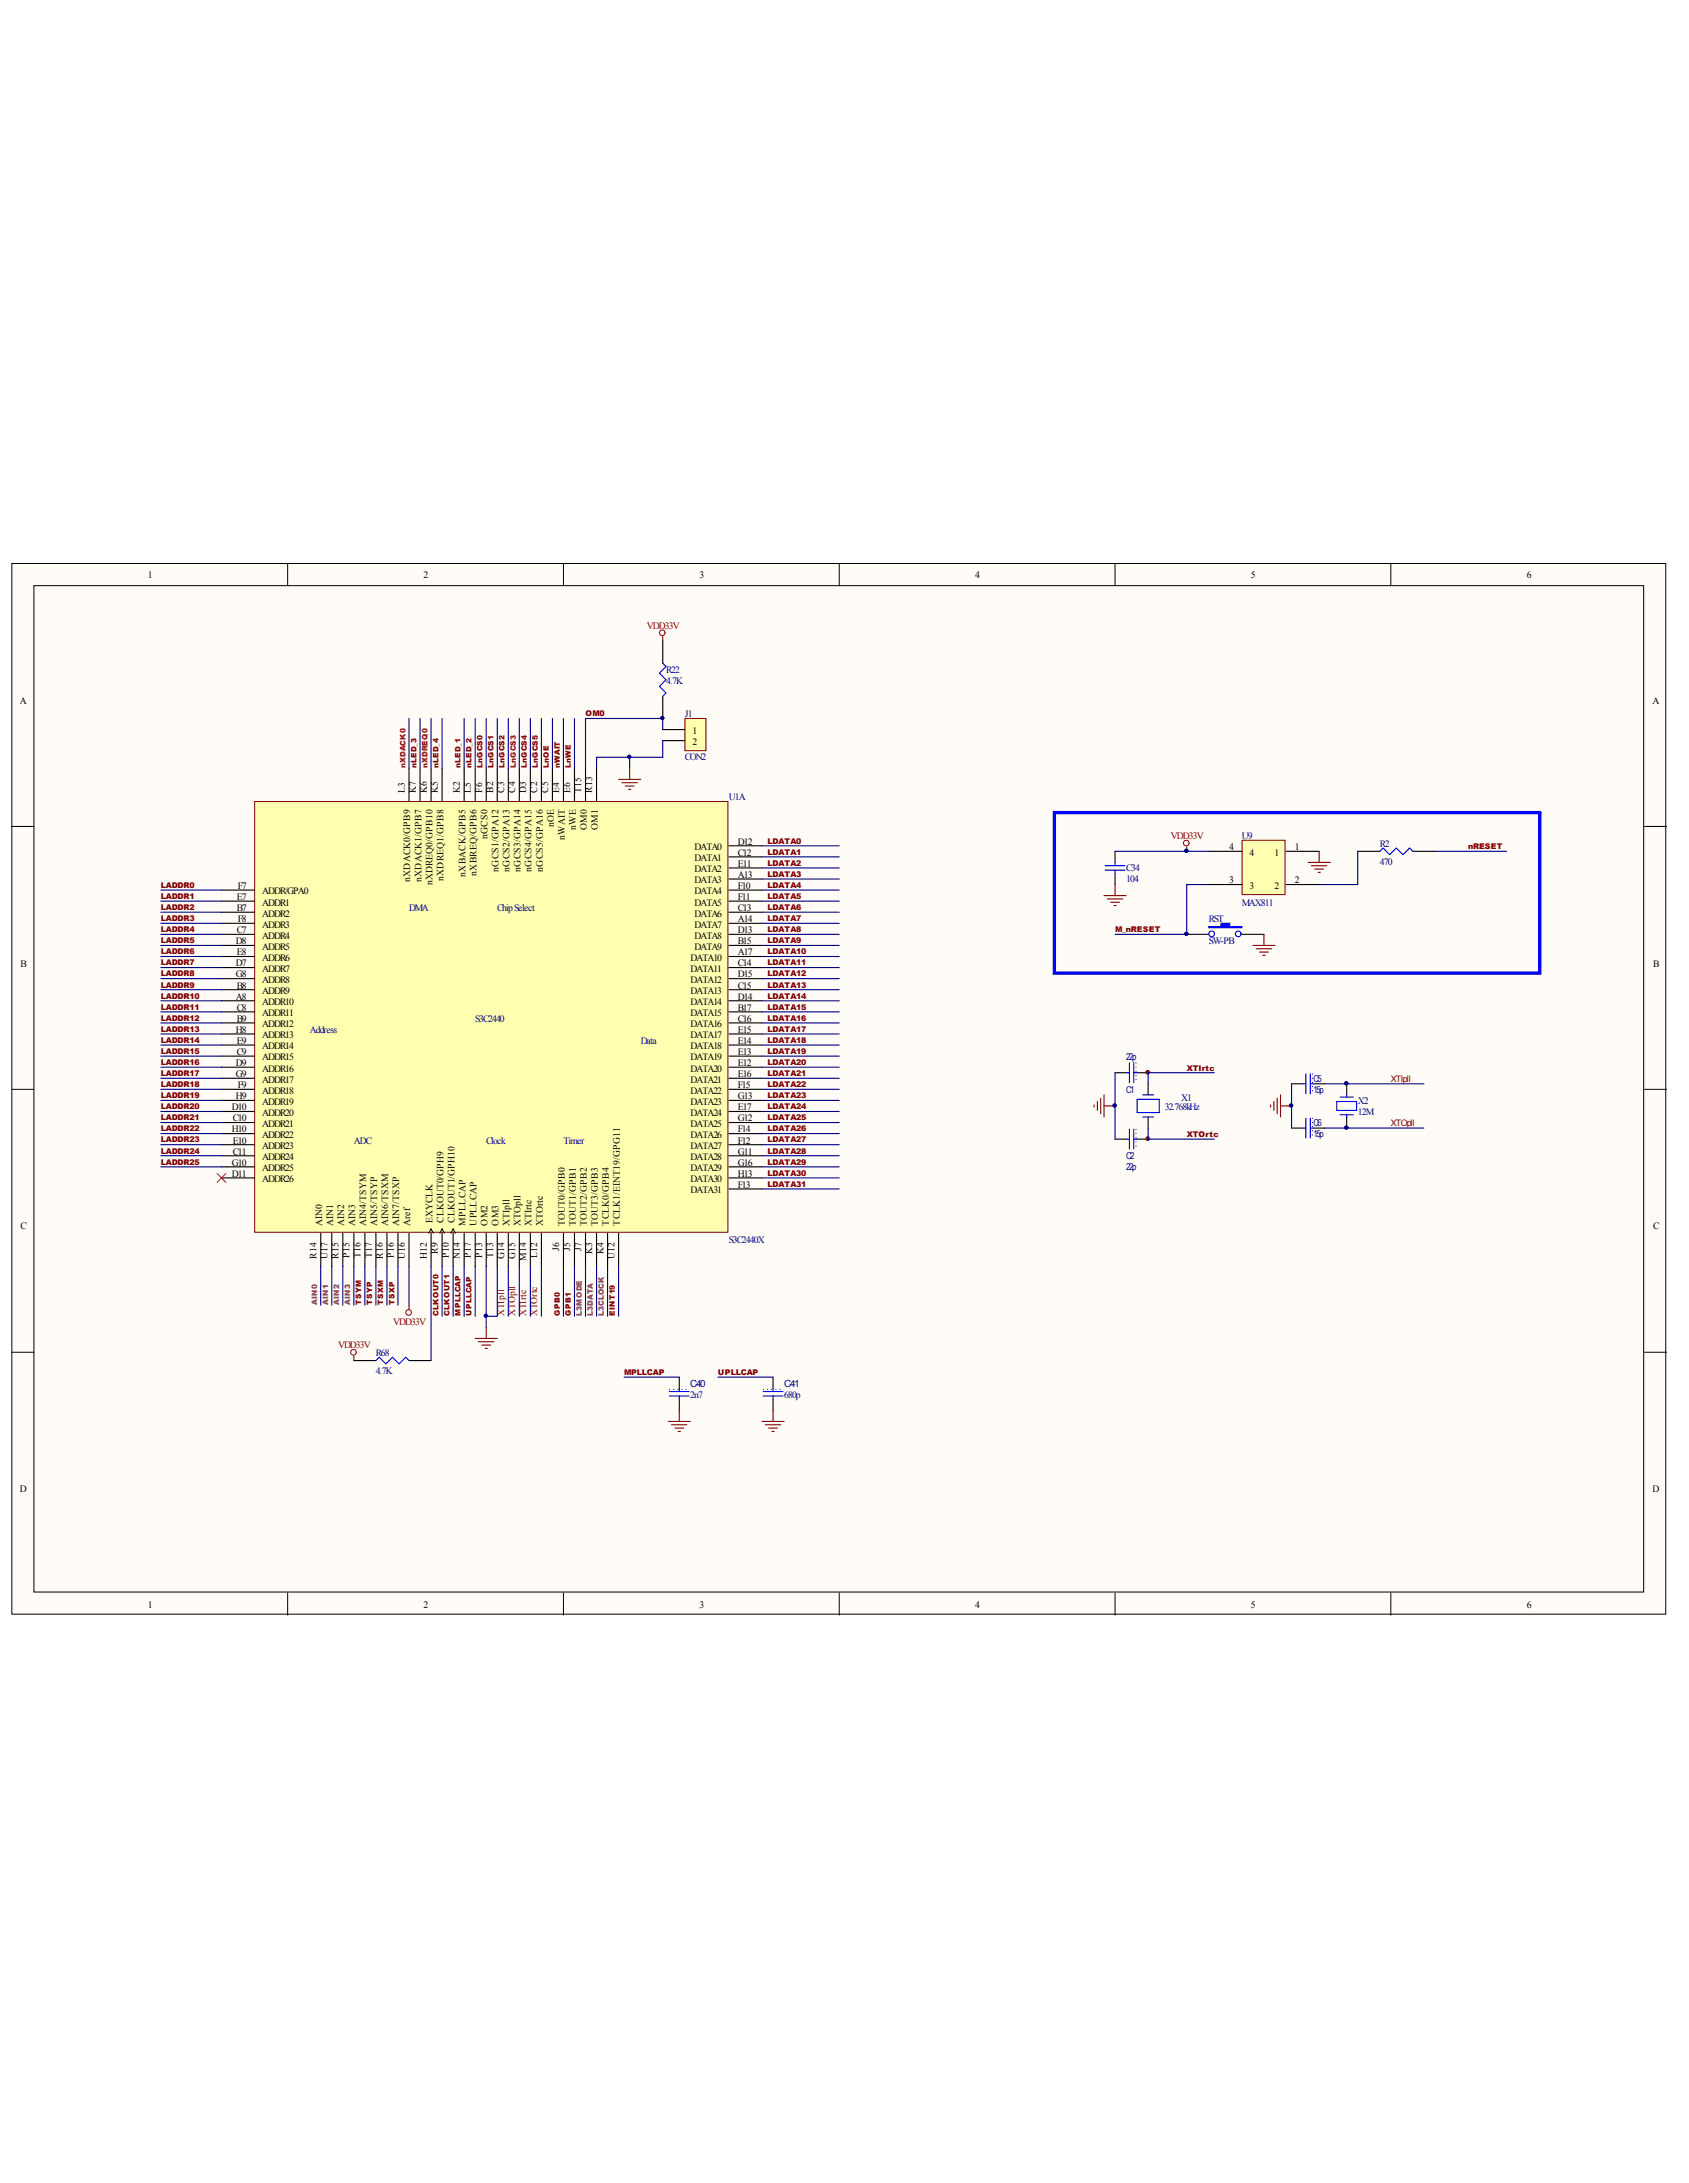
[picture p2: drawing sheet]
<svg xmlns="http://www.w3.org/2000/svg" width="216mm" height="279mm" viewBox="0 0 216 279" stroke-linecap="round" stroke-linejoin="round" font-family="sans-serif">
<defs><g id="words">
<g font-size="1.3" fill="#000080">
<text x="88.2" y="177.3">C40</text>
<text x="100.2" y="177.3">C41</text>
</g>
<g font-size="1.2">
<text x="18.9" y="73.9">1</text>
<text x="54.1" y="73.9">2</text>
<text x="89.4" y="73.9">3</text>
<text x="124.7" y="73.9">4</text>
<text x="159.9" y="73.9">5</text>
<text x="195.2" y="73.9">6</text>
<text x="2.5" y="89.9">A</text>
<text x="211.3" y="89.9">A</text>
<text x="88.5" y="93.8">1</text>
<text x="88.5" y="95.2">2</text>
<text x="51.7" y="101.3" transform="rotate(-90 51.7 101.3)">L3</text>
<text x="53.2" y="101.3" transform="rotate(-90 53.2 101.3)">K7</text>
<text x="54.6" y="101.3" transform="rotate(-90 54.6 101.3)">K6</text>
<text x="56" y="101.3" transform="rotate(-90 56 101.3)">K5</text>
<text x="58.8" y="101.3" transform="rotate(-90 58.8 101.3)">K2</text>
<text x="60.2" y="101.3" transform="rotate(-90 60.2 101.3)">L5</text>
<text x="61.6" y="101.3" transform="rotate(-90 61.6 101.3)">F6</text>
<text x="63" y="101.3" transform="rotate(-90 63 101.3)">B2</text>
<text x="64.4" y="101.3" transform="rotate(-90 64.4 101.3)">C3</text>
<text x="65.8" y="101.3" transform="rotate(-90 65.8 101.3)">C4</text>
<text x="67.3" y="101.3" transform="rotate(-90 67.3 101.3)">D3</text>
<text x="68.7" y="101.3" transform="rotate(-90 68.7 101.3)">C2</text>
<text x="70.1" y="101.3" transform="rotate(-90 70.1 101.3)">C5</text>
<text x="71.5" y="101.3" transform="rotate(-90 71.5 101.3)">E4</text>
<text x="72.9" y="101.3" transform="rotate(-90 72.9 101.3)">E6</text>
<text x="74.3" y="101.3" transform="rotate(-90 74.3 101.3)">T15</text>
<text x="75.7" y="101.3" transform="rotate(-90 75.7 101.3)">R13</text>
<text x="62.3" y="107.2" transform="rotate(-90 62.3 107.2)">nGCS0</text>
<text x="70.8" y="105.7" transform="rotate(-90 70.8 105.7)">nOE</text>
<text x="72.2" y="107.4" transform="rotate(-90 72.2 107.4)">nWAIT</text>
<text x="73.6" y="106.1" transform="rotate(-90 73.6 106.1)">nWE</text>
<text x="75" y="106.1" transform="rotate(-90 75 106.1)">OM0</text>
<text x="76.4" y="106.1" transform="rotate(-90 76.4 106.1)">OM1</text>
<text x="94.3" y="108">D12</text>
<text x="30.4" y="113.6">F7</text>
<text x="52.4" y="112.7" transform="rotate(-90 52.4 112.7)">nXDACK0/GPB9</text>
<text x="53.9" y="112.7" transform="rotate(-90 53.9 112.7)">nXDACK1/GPB7</text>
<text x="55.3" y="113.2" transform="rotate(-90 55.3 113.2)">nXDREQ0/GPB10</text>
<text x="56.7" y="112.6" transform="rotate(-90 56.7 112.6)">nXDREQ1/GPB8</text>
<text x="59.5" y="112.1" transform="rotate(-90 59.5 112.1)">nXBACK/GPB5</text>
<text x="60.9" y="111.9" transform="rotate(-90 60.9 111.9)">nXBREQ/GPB6</text>
<text x="63.7" y="111.4" transform="rotate(-90 63.7 111.4)">nGCS1/GPA12</text>
<text x="65.1" y="111.4" transform="rotate(-90 65.1 111.4)">nGCS2/GPA13</text>
<text x="66.6" y="111.4" transform="rotate(-90 66.6 111.4)">nGCS3/GPA14</text>
<text x="68" y="111.4" transform="rotate(-90 68 111.4)">nGCS4/GPA15</text>
<text x="69.4" y="111.4" transform="rotate(-90 69.4 111.4)">nGCS5/GPA16</text>
<text x="88.8" y="108.7">DATA0</text>
<text x="88.8" y="110.1">DATA1</text>
<text x="88.8" y="111.5">DATA2</text>
<text x="88.8" y="112.9">DATA3</text>
<text x="94.3" y="109.4">C12</text>
<text x="94.3" y="110.8">E11</text>
<text x="94.3" y="112.2">A13</text>
<text x="94.3" y="113.6">F10</text>
<text x="157.1" y="112.9">3</text>
<text x="157.1" y="108.7">4</text>
<text x="159.7" y="113.6">3</text>
<text x="159.7" y="109.4">4</text>
<text x="162.9" y="109.4">1</text>
<text x="162.9" y="113.6">2</text>
<text x="165.5" y="108.7">1</text>
<text x="165.5" y="112.9">2</text>
<text x="30.3" y="115">E7</text>
<text x="30.3" y="116.5">B7</text>
<text x="30.3" y="119.3">C7</text>
<text x="30.4" y="117.9">F8</text>
<text x="33.5" y="114.3">ADDR/GPA0</text>
<text x="33.5" y="115.7">ADDR1</text>
<text x="33.5" y="117.2">ADDR2</text>
<text x="33.5" y="118.6">ADDR3</text>
<text x="33.5" y="120">ADDR4</text>
<text x="88.8" y="114.3">DATA4</text>
<text x="88.8" y="115.7">DATA5</text>
<text x="88.8" y="117.2">DATA6</text>
<text x="88.8" y="118.6">DATA7</text>
<text x="88.8" y="120">DATA8</text>
<text x="94.3" y="115">F11</text>
<text x="94.3" y="116.5">C13</text>
<text x="94.3" y="117.9">A14</text>
<text x="94.3" y="119.3">D13</text>
<text x="2.6" y="123.5">B</text>
<text x="30.1" y="120.7">D8</text>
<text x="30.1" y="123.5">D7</text>
<text x="30.1" y="124.9">G8</text>
<text x="30.3" y="122.1">E8</text>
<text x="33.5" y="121.4">ADDR5</text>
<text x="33.5" y="122.8">ADDR6</text>
<text x="33.5" y="124.2">ADDR7</text>
<text x="33.5" y="125.7">ADDR8</text>
<text x="88.3" y="122.8">DATA10</text>
<text x="88.3" y="124.2">DATA11</text>
<text x="88.3" y="125.7">DATA12</text>
<text x="88.8" y="121.4">DATA9</text>
<text x="94.3" y="120.7">B15</text>
<text x="94.3" y="122.1">A17</text>
<text x="94.3" y="123.5">C14</text>
<text x="94.3" y="124.9">D15</text>
<text x="211.3" y="123.5">B</text>
<text x="30.1" y="127.8">A8</text>
<text x="30.3" y="126.4">B8</text>
<text x="30.3" y="129.2">C8</text>
<text x="30.3" y="130.6">B9</text>
<text x="33.5" y="127.1">ADDR9</text>
<text x="33.5" y="128.5">ADDR10</text>
<text x="33.5" y="129.9">ADDR11</text>
<text x="33.5" y="131.3">ADDR12</text>
<text x="88.3" y="127.1">DATA13</text>
<text x="88.3" y="128.5">DATA14</text>
<text x="88.3" y="129.9">DATA15</text>
<text x="88.3" y="131.3">DATA16</text>
<text x="94.3" y="126.4">C15</text>
<text x="94.3" y="127.8">D14</text>
<text x="94.3" y="129.2">B17</text>
<text x="94.3" y="130.6">C16</text>
<text x="30.1" y="132">H8</text>
<text x="30.1" y="136.3">D9</text>
<text x="30.1" y="137.7">G9</text>
<text x="30.3" y="133.4">E9</text>
<text x="30.3" y="134.9">C9</text>
<text x="33.5" y="132.7">ADDR13</text>
<text x="33.5" y="134.1">ADDR14</text>
<text x="33.5" y="135.6">ADDR15</text>
<text x="33.5" y="137">ADDR16</text>
<text x="88.3" y="132.7">DATA17</text>
<text x="88.3" y="134.1">DATA18</text>
<text x="88.3" y="135.6">DATA19</text>
<text x="88.3" y="137">DATA20</text>
<text x="94.3" y="132">E15</text>
<text x="94.3" y="133.4">E14</text>
<text x="94.3" y="134.9">E13</text>
<text x="94.3" y="136.3">E12</text>
<text x="94.3" y="137.7">E16</text>
<text x="29.6" y="141.9">D10</text>
<text x="29.8" y="143.3">C10</text>
<text x="30.1" y="140.5">H9</text>
<text x="30.4" y="139.1">F9</text>
<text x="33.5" y="138.4">ADDR17</text>
<text x="33.5" y="139.8">ADDR18</text>
<text x="33.5" y="141.2">ADDR19</text>
<text x="33.5" y="142.6">ADDR20</text>
<text x="88.3" y="138.4">DATA21</text>
<text x="88.3" y="139.8">DATA22</text>
<text x="88.3" y="141.2">DATA23</text>
<text x="88.3" y="142.6">DATA24</text>
<text x="94.3" y="139.1">F15</text>
<text x="94.3" y="140.5">G13</text>
<text x="94.3" y="141.9">E17</text>
<text x="94.3" y="143.3">G12</text>
<text x="29.6" y="144.8">H10</text>
<text x="29.6" y="149">G10</text>
<text x="29.8" y="146.2">E10</text>
<text x="29.8" y="147.6">C11</text>
<text x="33.5" y="144.1">ADDR21</text>
<text x="33.5" y="145.5">ADDR22</text>
<text x="33.5" y="146.9">ADDR23</text>
<text x="33.5" y="148.3">ADDR24</text>
<text x="33.5" y="149.7">ADDR25</text>
<text x="88.3" y="144.1">DATA25</text>
<text x="88.3" y="145.5">DATA26</text>
<text x="88.3" y="146.9">DATA27</text>
<text x="88.3" y="148.3">DATA28</text>
<text x="88.3" y="149.7">DATA29</text>
<text x="94.3" y="144.8">F14</text>
<text x="94.3" y="146.2">F12</text>
<text x="94.3" y="147.6">G11</text>
<text x="94.3" y="149">G16</text>
<text x="29.6" y="150.4">D11</text>
<text x="33.5" y="151.1">ADDR26</text>
<text x="88.3" y="151.1">DATA30</text>
<text x="88.3" y="152.5">DATA31</text>
<text x="94.3" y="150.4">H13</text>
<text x="94.3" y="151.8">F13</text>
<text x="2.6" y="157.2">C</text>
<text x="40.5" y="160.9" transform="rotate(-90 40.5 160.9)">R14</text>
<text x="41.2" y="156.7" transform="rotate(-90 41.2 156.7)">AIN0</text>
<text x="41.9" y="160.9" transform="rotate(-90 41.9 160.9)">U17</text>
<text x="42.6" y="156.7" transform="rotate(-90 42.6 156.7)">AIN1</text>
<text x="43.3" y="160.9" transform="rotate(-90 43.3 160.9)">R15</text>
<text x="44" y="156.7" transform="rotate(-90 44 156.7)">AIN2</text>
<text x="44.7" y="160.8" transform="rotate(-90 44.7 160.8)">P15</text>
<text x="45.4" y="156.7" transform="rotate(-90 45.4 156.7)">AIN3</text>
<text x="46.1" y="160.8" transform="rotate(-90 46.1 160.8)">T16</text>
<text x="46.8" y="156.7" transform="rotate(-90 46.8 156.7)">AIN4/TSYM</text>
<text x="47.5" y="160.8" transform="rotate(-90 47.5 160.8)">T17</text>
<text x="48.2" y="156.7" transform="rotate(-90 48.2 156.7)">AIN5/TSYP</text>
<text x="48.9" y="160.9" transform="rotate(-90 48.9 160.9)">R16</text>
<text x="49.6" y="156.7" transform="rotate(-90 49.6 156.7)">AIN6/TSXM</text>
<text x="50.3" y="160.8" transform="rotate(-90 50.3 160.8)">P16</text>
<text x="51" y="156.7" transform="rotate(-90 51 156.7)">AIN7/TSXP</text>
<text x="51.7" y="160.9" transform="rotate(-90 51.7 160.9)">U16</text>
<text x="52.4" y="156.7" transform="rotate(-90 52.4 156.7)">Aref</text>
<text x="54.6" y="160.9" transform="rotate(-90 54.6 160.9)">H12</text>
<text x="55.3" y="156.4" transform="rotate(-90 55.3 156.4)">EXYCLK</text>
<text x="56" y="160.3" transform="rotate(-90 56 160.3)">R9</text>
<text x="56.7" y="156.4" transform="rotate(-90 56.7 156.4)">CLKOUT0/GPH9</text>
<text x="57.4" y="160.8" transform="rotate(-90 57.4 160.8)">P10</text>
<text x="58.1" y="156.4" transform="rotate(-90 58.1 156.4)">CLKOUT1/GPH10</text>
<text x="58.8" y="160.9" transform="rotate(-90 58.8 160.9)">N14</text>
<text x="59.5" y="156.7" transform="rotate(-90 59.5 156.7)">MPLLCAP</text>
<text x="60.2" y="160.8" transform="rotate(-90 60.2 160.8)">P17</text>
<text x="60.9" y="156.7" transform="rotate(-90 60.9 156.7)">UPLLCAP</text>
<text x="61.6" y="160.8" transform="rotate(-90 61.6 160.8)">P13</text>
<text x="62.3" y="156.7" transform="rotate(-90 62.3 156.7)">OM2</text>
<text x="63" y="160.8" transform="rotate(-90 63 160.8)">T13</text>
<text x="63.7" y="156.7" transform="rotate(-90 63.7 156.7)">OM3</text>
<text x="64.4" y="160.9" transform="rotate(-90 64.4 160.9)">G14</text>
<text x="65.1" y="156.7" transform="rotate(-90 65.1 156.7)">XTIpll</text>
<text x="65.8" y="160.9" transform="rotate(-90 65.8 160.9)">G15</text>
<text x="66.6" y="156.7" transform="rotate(-90 66.6 156.7)">XTOpll</text>
<text x="67.3" y="161.2" transform="rotate(-90 67.3 161.2)">M14</text>
<text x="68" y="156.7" transform="rotate(-90 68 156.7)">XTIrtc</text>
<text x="68.7" y="160.8" transform="rotate(-90 68.7 160.8)">L12</text>
<text x="69.4" y="156.7" transform="rotate(-90 69.4 156.7)">XTOrtc</text>
<text x="71.5" y="159.9" transform="rotate(-90 71.5 159.9)">J6</text>
<text x="72.2" y="156.7" transform="rotate(-90 72.2 156.7)">TOUT0/GPB0</text>
<text x="72.9" y="159.9" transform="rotate(-90 72.9 159.9)">J5</text>
<text x="73.6" y="156.7" transform="rotate(-90 73.6 156.7)">TOUT1/GPB1</text>
<text x="74.3" y="159.9" transform="rotate(-90 74.3 159.9)">J7</text>
<text x="75" y="156.7" transform="rotate(-90 75 156.7)">TOUT2/GPB2</text>
<text x="75.7" y="160.3" transform="rotate(-90 75.7 160.3)">K3</text>
<text x="76.4" y="156.7" transform="rotate(-90 76.4 156.7)">TOUT3/GPB3</text>
<text x="77.1" y="160.3" transform="rotate(-90 77.1 160.3)">K4</text>
<text x="77.8" y="156.7" transform="rotate(-90 77.8 156.7)">TCLK0/GPB4</text>
<text x="78.5" y="160.9" transform="rotate(-90 78.5 160.9)">U12</text>
<text x="79.2" y="156.7" transform="rotate(-90 79.2 156.7)">TCLK1/EINT19/GPG11</text>
<text x="211.3" y="157.2">C</text>
<text x="2.5" y="190.8">D</text>
<text x="211.3" y="190.8">D</text>
<text x="18.9" y="205.5">1</text>
<text x="54.1" y="205.5">2</text>
<text x="89.4" y="205.5">3</text>
<text x="124.7" y="205.5">4</text>
<text x="159.9" y="205.5">5</text>
<text x="195.2" y="205.5">6</text>
</g>
<g font-size="1.2" fill="#800000">
<text x="82.7" y="80.4">VDD33V</text>
<text x="149.7" y="107.3">VDD33V</text>
<text x="43.2" y="172.4">VDD33V</text>
<text x="50.3" y="169.4">VDD33V</text>
<text x="64.4" y="168.3" transform="rotate(-90 64.4 168.3)">XTIpll</text>
<text x="65.8" y="168.3" transform="rotate(-90 65.8 168.3)">XTOpll</text>
<text x="67.3" y="168.3" transform="rotate(-90 67.3 168.3)">XTIrtc</text>
<text x="68.7" y="168.3" transform="rotate(-90 68.7 168.3)">XTOrtc</text>
</g>
<g font-size="1.2" fill="#000080">
<text x="85.1" y="86">R22</text>
<text x="85.1" y="87.4">4.7K</text>
<text x="87.5" y="91.7">J1</text>
<text x="87.5" y="97.2">CON2</text>
<text x="93.2" y="102.3">U1A</text>
<text x="158.8" y="107.3">U9</text>
<text x="143.9" y="111.4">C34</text>
<text x="143.9" y="112.8">104</text>
<text x="176.4" y="108.2">R2</text>
<text x="176.4" y="110.5">470</text>
<text x="52.3" y="116.5">DMA</text>
<text x="63.6" y="116.5">ChipSelect</text>
<text x="154.5" y="117.9">RST</text>
<text x="158.8" y="115.7">MAX811</text>
<text x="154.5" y="120.7">SW-PB</text>
<text x="60.7" y="130.6">S3C2440</text>
<text x="39.6" y="132">Address</text>
<text x="81.9" y="133.4">Data</text>
<text x="143.9" y="135.4">22p</text>
<text x="143.9" y="139.7">C1</text>
<text x="148.9" y="141.9">32.768kHz</text>
<text x="151" y="140.8">X1</text>
<text x="167.9" y="143.9">C6</text>
<text x="167.9" y="138.3">C5</text>
<text x="167.9" y="139.7">15p</text>
<text x="173.6" y="141.1">X2</text>
<text x="173.6" y="142.5">12M</text>
<text x="45.2" y="146.2">ADC</text>
<text x="62.2" y="146.2">Clock</text>
<text x="72" y="146.2">Timer</text>
<text x="143.9" y="148.2">C2</text>
<text x="143.9" y="149.6">22p</text>
<text x="167.9" y="145.4">15p</text>
<text x="93.2" y="158.9">S3C2440X</text>
<text x="48.1" y="173.3">R68</text>
<text x="48.1" y="175.6">4.7K</text>
<text x="88.2" y="178.7">2n7</text>
<text x="100.2" y="178.7">680p</text>
</g>
<g font-size="1.1" fill="#800000">
<text x="177.8" y="144">XTOpll</text>
<text x="177.8" y="138.3">XTIpll</text>
</g>
<g font-size="1" fill="#800000">
<text x="74.8" y="91.6">OM0</text>
<text x="98.1" y="107.8">LDATA0</text>
<text x="20.6" y="113.5">LADDR0</text>
<text x="98.1" y="109.3">LDATA1</text>
<text x="98.1" y="110.7">LDATA2</text>
<text x="98.1" y="112.1">LDATA3</text>
<text x="98.1" y="113.5">LDATA4</text>
<text x="187.7" y="108.5">nRESET</text>
<text x="20.6" y="114.9">LADDR1</text>
<text x="20.6" y="116.3">LADDR2</text>
<text x="20.6" y="117.7">LADDR3</text>
<text x="20.6" y="119.2">LADDR4</text>
<text x="98.1" y="114.9">LDATA5</text>
<text x="98.1" y="116.3">LDATA6</text>
<text x="98.1" y="117.7">LDATA7</text>
<text x="98.1" y="119.2">LDATA8</text>
<text x="142.5" y="119.2">M_nRESET</text>
<text x="20.6" y="120.6">LADDR5</text>
<text x="20.6" y="122">LADDR6</text>
<text x="20.6" y="123.4">LADDR7</text>
<text x="20.6" y="124.8">LADDR8</text>
<text x="98.1" y="120.6">LDATA9</text>
<text x="98.1" y="122">LDATA10</text>
<text x="98.1" y="123.4">LDATA11</text>
<text x="98.1" y="124.8">LDATA12</text>
<text x="20.6" y="126.2">LADDR9</text>
<text x="20.6" y="127.6">LADDR10</text>
<text x="20.6" y="129.1">LADDR11</text>
<text x="20.6" y="130.5">LADDR12</text>
<text x="20.6" y="131.9">LADDR13</text>
<text x="98.1" y="126.2">LDATA13</text>
<text x="98.1" y="127.6">LDATA14</text>
<text x="98.1" y="129.1">LDATA15</text>
<text x="98.1" y="130.5">LDATA16</text>
<text x="98.1" y="131.9">LDATA17</text>
<text x="20.6" y="133.3">LADDR14</text>
<text x="20.6" y="134.7">LADDR15</text>
<text x="20.6" y="136.1">LADDR16</text>
<text x="20.6" y="137.6">LADDR17</text>
<text x="98.1" y="133.3">LDATA18</text>
<text x="98.1" y="134.7">LDATA19</text>
<text x="98.1" y="136.1">LDATA20</text>
<text x="98.1" y="137.6">LDATA21</text>
<text x="151.7" y="136.8">XTIrtc</text>
<text x="20.6" y="139">LADDR18</text>
<text x="20.6" y="140.4">LADDR19</text>
<text x="20.6" y="141.8">LADDR20</text>
<text x="20.6" y="143.2">LADDR21</text>
<text x="98.1" y="139">LDATA22</text>
<text x="98.1" y="140.4">LDATA23</text>
<text x="98.1" y="141.8">LDATA24</text>
<text x="98.1" y="143.2">LDATA25</text>
<text x="20.6" y="147.5">LADDR24</text>
<text x="20.6" y="148.9">LADDR25</text>
<text x="20.6" y="144.6">LADDR22</text>
<text x="20.6" y="146">LADDR23</text>
<text x="98.1" y="144.6">LDATA26</text>
<text x="98.1" y="146">LDATA27</text>
<text x="98.1" y="147.5">LDATA28</text>
<text x="98.1" y="148.9">LDATA29</text>
<text x="151.7" y="145.3">XTOrtc</text>
<text x="98.1" y="150.3">LDATA30</text>
<text x="98.1" y="151.7">LDATA31</text>
<text x="79.8" y="175.8">MPLLCAP</text>
<text x="91.8" y="175.8">UPLLCAP</text>
</g>
<g font-size=".9" fill="#f00">
<text x="51.8" y="98.2" transform="rotate(-90 51.8 98.2)">nXDACK0</text>
<text x="54.6" y="98.2" transform="rotate(-90 54.6 98.2)">nXDREQ0</text>
<text x="65.9" y="98.2" transform="rotate(-90 65.9 98.2)">LnGCS3</text>
</g>
<g font-size=".9" fill="#800000">
<text x="53.2" y="98.2" transform="rotate(-90 53.2 98.2)">nLED_3</text>
<text x="56" y="98.2" transform="rotate(-90 56 98.2)">nLED_4</text>
<text x="58.9" y="98.2" transform="rotate(-90 58.9 98.2)">nLED_1</text>
<text x="60.3" y="98.2" transform="rotate(-90 60.3 98.2)">nLED_2</text>
<text x="61.7" y="98.2" transform="rotate(-90 61.7 98.2)">LnGCS0</text>
<text x="63.1" y="98.2" transform="rotate(-90 63.1 98.2)">LnGCS1</text>
<text x="64.5" y="98.2" transform="rotate(-90 64.5 98.2)">LnGCS2</text>
<text x="67.3" y="98.2" transform="rotate(-90 67.3 98.2)">LnGCS4</text>
<text x="68.7" y="98.2" transform="rotate(-90 68.7 98.2)">LnGCS5</text>
<text x="70.1" y="98.2" transform="rotate(-90 70.1 98.2)">LnOE</text>
<text x="71.6" y="98.2" transform="rotate(-90 71.6 98.2)">nWAIT</text>
<text x="73" y="98.2" transform="rotate(-90 73 98.2)">LnWE</text>
<text x="46.2" y="166.8" transform="rotate(-90 46.2 166.8)">TSYM</text>
<text x="47.6" y="166.8" transform="rotate(-90 47.6 166.8)">TSYP</text>
<text x="49" y="166.8" transform="rotate(-90 49 166.8)">TSXM</text>
<text x="50.4" y="166.8" transform="rotate(-90 50.4 166.8)">TSXP</text>
<text x="56" y="168.3" transform="rotate(-90 56 168.3)">CLKOUT0</text>
<text x="57.5" y="168.3" transform="rotate(-90 57.5 168.3)">CLKOUT1</text>
<text x="58.9" y="168.3" transform="rotate(-90 58.9 168.3)">MPLLCAP</text>
<text x="60.3" y="168.3" transform="rotate(-90 60.3 168.3)">UPLLCAP</text>
<text x="71.6" y="168.3" transform="rotate(-90 71.6 168.3)">GPB0</text>
<text x="73" y="168.3" transform="rotate(-90 73 168.3)">GPB1</text>
<text x="78.6" y="168.3" transform="rotate(-90 78.6 168.3)">EINT19</text>
</g>
<g font-size=".9" fill="#800080">
<text x="40.5" y="166.8" transform="rotate(-90 40.5 166.8)">AIN0</text>
<text x="41.9" y="166.8" transform="rotate(-90 41.9 166.8)">AIN1</text>
<text x="43.4" y="166.8" transform="rotate(-90 43.4 166.8)">AIN2</text>
<text x="44.8" y="166.8" transform="rotate(-90 44.8 166.8)">AIN3</text>
<text x="74.4" y="168.3" transform="rotate(-90 74.4 168.3)">L3MODE</text>
<text x="75.8" y="168.3" transform="rotate(-90 75.8 168.3)">L3DATA</text>
<text x="77.2" y="168.3" transform="rotate(-90 77.2 168.3)">L3CLOCK</text>
</g>
</g></defs>
<g fill="#fffcf8" stroke="#000" stroke-width=".13">
<path d="M1.5 72h211.4v134.3h-211.4z"/>
<path d="M4.3 74.9h205.8v128.6h-205.8z"/>
</g>
<g fill="none" stroke="#000" stroke-width=".13">
<path d="M36.8 72v2.9M72 72v2.9M107.3 72v2.9M142.5 72v2.9M177.8 72v2.9M1.5 105.6h2.8M210.2 105.6h2.8M1.5 139.2h2.8M210.2 139.2h2.8M1.5 172.9h2.8M210.2 172.9h2.8M36.8 203.6v2.9"/>
<path d="M72 203.6v2.9M107.3 203.6v2.9M142.5 203.6v2.9M177.8 203.6v2.9"/>
</g>
<g fill="#000080" stroke="#000080" stroke-width=".13">
<circle cx="146.7" cy="145.6" r=".22"/>
<circle cx="146.7" cy="137.1" r=".22"/>
</g>
<path d="M32.6 102.5h60.5v55h-60.5z" fill="#ffffb0" stroke="#800000" stroke-width=".13"/>
<g fill="none" stroke="#000" stroke-width=".14">
<path d="M52.3 98.2v4.3M53.7 98.2v4.3M55.1 98.2v4.3M56.5 98.2v4.3M59.3 98.2v4.3M60.7 98.2v4.3M62.2 98.2v4.3M63.6 98.2v4.3M65 98.2v4.3M66.4 98.2v4.3M67.8 98.2v4.3M69.2 98.2v4.3"/>
<path d="M70.6 98.2v4.3M72 98.2v4.3M73.4 98.2v4.3M74.8 98.2v4.3M76.3 98.2v4.3M84.7 81.9v2.9M84.7 89v2.8M28.3 113.8h4.2M28.3 115.2h4.2M28.3 116.6h4.2M28.3 118h4.2M28.3 119.4h4.2"/>
<path d="M93.2 113.8h4.2M93.2 115.2h4.2M93.2 116.6h4.2M93.2 118h4.2M93.2 119.4h4.2M93.2 108.1h4.2M93.2 109.5h4.2M93.2 110.9h4.2M93.2 112.4h4.2M28.3 120.9h4.2M28.3 122.3h4.2M28.3 123.7h4.2"/>
<path d="M28.3 125.1h4.2M28.3 126.5h4.2M28.3 127.9h4.2M28.3 129.3h4.2M28.3 130.8h4.2M28.3 132.2h4.2M28.3 133.6h4.2M28.3 135h4.2M28.3 136.4h4.2M28.3 137.8h4.2M28.3 139.2h4.2M93.2 120.9h4.2"/>
<path d="M93.2 122.3h4.2M93.2 123.7h4.2M93.2 125.1h4.2M93.2 126.5h4.2M93.2 127.9h4.2M93.2 129.3h4.2M93.2 130.8h4.2M93.2 132.2h4.2M93.2 133.6h4.2M93.2 135h4.2M93.2 136.4h4.2M93.2 137.8h4.2"/>
<path d="M93.2 139.2h4.2M142.5 137.1h1.4M145.4 137.1h1.4M146.8 138.5v1.5M165.1 138.5h1.4M167.9 138.5h1.4M172.1 138.5v1.5M28.3 140.7h4.2M28.3 142.1h4.2M28.3 143.5h4.2M28.3 144.9h4.2M28.3 146.3h4.2"/>
<path d="M28.3 147.7h4.2M28.3 149.2h4.2M28.3 150.6h4.2M41 157.6v4.3M42.4 157.6v4.3M43.8 157.6v4.3M45.2 157.6v4.3M46.6 157.6v4.3M48.1 157.6v4.3M49.5 157.6v4.3M50.9 157.6v4.3M52.3 157.6v4.3"/>
<path d="M55.1 157.6v4.3M56.5 157.6v4.3M57.9 157.6v4.3M59.3 157.6v4.3M60.7 157.6v4.3M62.2 157.6v4.3M63.6 157.6v4.3M65 157.6v4.3M66.4 157.6v4.3M67.8 157.6v4.3M69.2 157.6v4.3M72 157.6v4.3"/>
<path d="M73.4 157.6v4.3M74.8 157.6v4.3M76.3 157.6v4.3M77.7 157.6v4.3M79.1 157.6v4.3M93.2 140.7h4.2M93.2 142.1h4.2M93.2 143.5h4.2M93.2 144.9h4.2M93.2 146.3h4.2M93.2 147.7h4.2M93.2 149.2h4.2"/>
<path d="M93.2 150.6h4.2M93.2 152h4.2M142.5 145.6h1.4M145.4 145.6h1.4M146.8 142.8v1.4M165.1 144.2h1.4M167.9 144.2h1.4M172.1 142.8v1.4M45.2 173.9h2.9M52.3 173.9h2.8M86.8 176v1.5M86.8 178.9v1.4"/>
<path d="M98.8 176v1.5M98.8 178.9v1.4"/>
</g>
<path d="M54.8 157.6l.3-.5 .3 .5M56.2 157.6l.3-.5 .3 .5M57.6 157.6l.3-.5 .3 .5" fill="none" stroke="#000" stroke-width=".13"/>
<g fill="none" stroke="#000080" stroke-width=".14">
<path d="M52.3 91.8v6.4M53.7 91.8v6.4M55.1 91.8v6.4M56.5 91.8v6.4M59.3 91.8v6.4M60.7 91.8v6.4M62.2 91.8v6.4M63.6 91.8v6.4M65 91.8v6.4M66.4 91.8v6.4M67.8 91.8v6.4M69.2 91.8v6.4"/>
<path d="M70.6 91.8v6.4M72 91.8v6.4M73.4 91.8v6.4M20.6 113.8h7.7M20.6 115.2h7.7M20.6 116.6h7.7M20.6 118h7.7M20.6 119.4h7.7M97.4 108.1h9.9M97.4 109.5h9.9M97.4 110.9h9.9M97.4 112.4h9.9"/>
<path d="M97.4 113.8h9.9M97.4 115.2h9.9M97.4 116.6h9.9M97.4 118h9.9M97.4 119.4h9.9M20.6 120.9h7.7M20.6 122.3h7.7M20.6 123.7h7.7M20.6 125.1h7.7M20.6 126.5h7.7M20.6 127.9h7.7M20.6 129.3h7.7"/>
<path d="M20.6 130.8h7.7M20.6 132.2h7.7M20.6 133.6h7.7M20.6 135h7.7M20.6 136.4h7.7M20.6 137.8h7.7M20.6 139.2h7.7M97.4 120.9h9.9M97.4 122.3h9.9M97.4 123.7h9.9M97.4 125.1h9.9M97.4 126.5h9.9"/>
<path d="M97.4 127.9h9.9M97.4 129.3h9.9M97.4 130.8h9.9M97.4 132.2h9.9M97.4 133.6h9.9M97.4 135h9.9M97.4 136.4h9.9M97.4 137.8h9.9M97.4 139.2h9.9M142.5 137.1v8.5M165.1 138.5v5.7M169.3 138.5h12.7"/>
<path d="M20.6 140.7h7.7M20.6 142.1h7.7M20.6 143.5h7.7M20.6 144.9h7.7M20.6 147.7h7.7M20.6 149.2h7.7M97.4 140.7h9.9M97.4 142.1h9.9M97.4 143.5h9.9M97.4 144.9h9.9M97.4 146.3h9.9M97.4 147.7h9.9"/>
<path d="M97.4 149.2h9.9M97.4 150.6h9.9M97.4 152h9.9M169.3 144.2h12.7M41 161.9v4.9M42.4 161.9v4.9M43.8 161.9v4.9M45.2 161.9v4.9M46.6 161.9v4.9M48.1 161.9v4.9M49.5 161.9v4.9M50.9 161.9v4.9"/>
<path d="M52.3 161.9v4.9M55.1 161.9v12M56.5 161.9v6.4M57.9 161.9v6.4M59.3 161.9v6.4M60.7 161.9v6.4M62.2 161.9v7.8M65 161.9v6.4M66.4 161.9v6.4M67.8 161.9v6.4M69.2 161.9v6.4M72 161.9v6.4"/>
<path d="M73.4 161.9v6.4M74.8 161.9v6.4M76.3 161.9v6.4M77.7 161.9v6.4M79.1 161.9v6.4M79.8 176h7M91.8 176h7"/>
</g>
<g fill="none" stroke="#00f" stroke-width=".14">
<path d="M84.7 84.8l.4 .4-.8 .8 .8 .9-.8 .8 .8 .9-.4 .4M143.9 137.1h.5M144.4 135.9v2.5M144.9 137.1h.5M144.9 135.9v2.5M146.1 140h1.4M166.5 138.5h.4M166.9 137.3v2.5M167.5 137.3v2.5M167.5 138.5h.4M172.1 140v.2M143.9 145.6h.5"/>
<path d="M144.4 144.3v2.6M144.9 144.3v2.6M144.9 145.6h.5M145.4 140.5h2.8v1.7h-2.8zM146.1 142.8h1.4M166.5 144.2h.4M166.9 142.9v2.6M167.5 144.2h.4M167.5 142.9v2.6M170.9 140.8h2.5v1.1h-2.5zM171.3 140.2h1.7M171.3 142.5h1.7"/>
<path d="M172.1 142.5v.3M48.1 173.9l.4-.4 .8 .8 .9-.8 .8 .8 .9-.8 .4 .4M85.6 178.4h2.5M85.6 177.9h2.5M86.8 177.5v.4M86.8 178.4v.5M97.5 178.4h2.6M97.5 177.9h2.6M98.8 177.5v.4M98.8 178.4v.5"/>
</g>
<path d="M145.2 135.9v2.5M167.8 137.3v2.5M145.2 144.3v2.6M167.8 142.9v2.6M85.6 177.6h2.5M97.5 177.6h2.6" fill="none" stroke="#00f" stroke-width=".13" stroke-dasharray="0 .5"/>
<g fill="none" stroke="#800000" stroke-width=".14">
<path d="M79.1 99.6h2.8M80.5 98.2v1.4M84.7 81.4v.5M79.5 100.1h2M79.9 100.5h1.1M80.3 100.9h.3M141.1 140v2.8M163.7 140v2.8M139.9 141.2v.3M140.3 140.8v1.1M140.7 140.4v2M141.1 141.4h1.4"/>
<path d="M162.4 141.2v.3M162.8 140.8v1.1M163.3 140.4v2M163.7 141.4h1.4M45.2 173.4v.5M52.3 166.8v.6M60.7 171.1h2.9M61.2 171.5h1.9M61.6 171.9h1.1M62 172.4h.3M62.2 169.7v1.4M85.4 181.7h2.8"/>
<path d="M85.8 182.1h2M86.3 182.5h1.1M86.7 183h.3M86.8 180.3v1.4M97.4 181.7h2.8M97.8 182.1h2M98.3 182.5h1.1M98.7 183h.3M98.8 180.3v1.4"/>
</g>
<path d="M27.7 150l1.2 1.1M28.9 150l-1.2 1.1" fill="none" stroke="#f00" stroke-width=".13"/>
<g fill="none" stroke="#800000" stroke-width=".13">
<circle cx="84.7" cy="80.9" r=".36"/>
<circle cx="45.2" cy="172.9" r=".36"/>
<circle cx="52.2" cy="167.8" r=".36"/>
</g>
<g fill="#800000" stroke="#800000" stroke-width=".13">
<circle cx="146.7" cy="137.1" r=".22"/>
<circle cx="146.7" cy="145.6" r=".22"/>
</g>
<path d="M87.6 91.8h2.6v4.2h-2.6z" fill="#ffffb0" stroke="#800000" stroke-width=".13"/>
<path d="M84.7 93.3h2.8M84.7 94.7h2.8M151.7 119.4h2.8M158.8 119.4h2.8" fill="none" stroke="#000" stroke-width=".14"/>
<path d="M183.4 108.8h9.2M20.6 146.3h7.7" fill="none" stroke="#000080" stroke-width=".14"/>
<path d="M154.5 118.4h1.6v-.4h1.1v.4h1.6v.2h-4.3z" fill-rule="evenodd" fill="#00f" stroke="#00f" stroke-width=".14"/>
<g fill="none" stroke="#00f" stroke-width=".14">
<circle cx="154.9" cy="119.4" r=".36"/>
<circle cx="158.3" cy="119.4" r=".36"/>
</g>
<path d="M158.8 107.4h5.5v7h-5.5z" fill="#ffffb0" stroke="#800000" stroke-width=".13"/>
<path d="M142.5 108.8v1.4M142.5 111.7v1.4M154.5 108.8h4.3M154.5 113.1h4.3M164.4 108.8h4.2M164.4 113.1h4.2M173.6 108.8h2.8M180.6 108.8h2.8" fill="none" stroke="#000" stroke-width=".14"/>
<g fill="none" stroke="#800000" stroke-width=".14">
<path d="M141.1 114.5h2.8M141.5 114.9h2M142 115.3h1.1M142.4 115.8h.3M142.5 113.1v1.4M151.7 108.3v.5M161.6 119.4v1.5M167.2 110.2h2.8M167.6 110.7h2M168.1 111.1h1.1M168.5 111.5h.3M168.6 108.8v1.4"/>
<path d="M160.2 120.9h2.8M160.6 121.3h2M161 121.7h1.1M161.4 122.1h.3"/>
</g>
<path d="M141.3 111.2h2.5M141.3 110.7h2.5M142.5 110.2v.5M142.5 111.2v.5M176.4 108.8l.4-.4 .8 .8 .9-.8 .8 .8 .9-.8 .4 .4" fill="none" stroke="#00f" stroke-width=".14"/>
<circle cx="151.6" cy="107.8" r=".36" fill="none" stroke="#800000" stroke-width=".13"/>
<path d="M80.5 96.8v1.4M84.7 94.7v2.1h-8.4v1.4M84.7 93.3v-1.5h-9.9v6.4M142.5 108.8h12M154.5 113.1h-2.8v6.3h-9.2M173.6 108.8v4.3h-5M155.2 137.1h-8.4v1.4M146.8 144.2v1.4h8.4M63.6 161.9v6.4h-1.4" fill="none" stroke="#000080" stroke-width=".14"/>
<path d="M134.8 103.9h62v20.5h-62z" fill="none" stroke="#00f" stroke-width=".42"/>
<g fill="#000080" stroke="#000080" stroke-width=".13">
<circle cx="62.1" cy="168.2" r=".22"/>
<circle cx="80.4" cy="96.7" r=".22"/>
<circle cx="84.7" cy="91.8" r=".22"/>
<circle cx="142.5" cy="141.3" r=".22"/>
<circle cx="151.6" cy="119.4" r=".22"/>
<circle cx="151.6" cy="108.8" r=".22"/>
<circle cx="165" cy="141.3" r=".22"/>
<circle cx="172.1" cy="144.1" r=".22"/>
<circle cx="172.1" cy="138.5" r=".22"/>
</g>
<use href="#words"/>
</svg>
